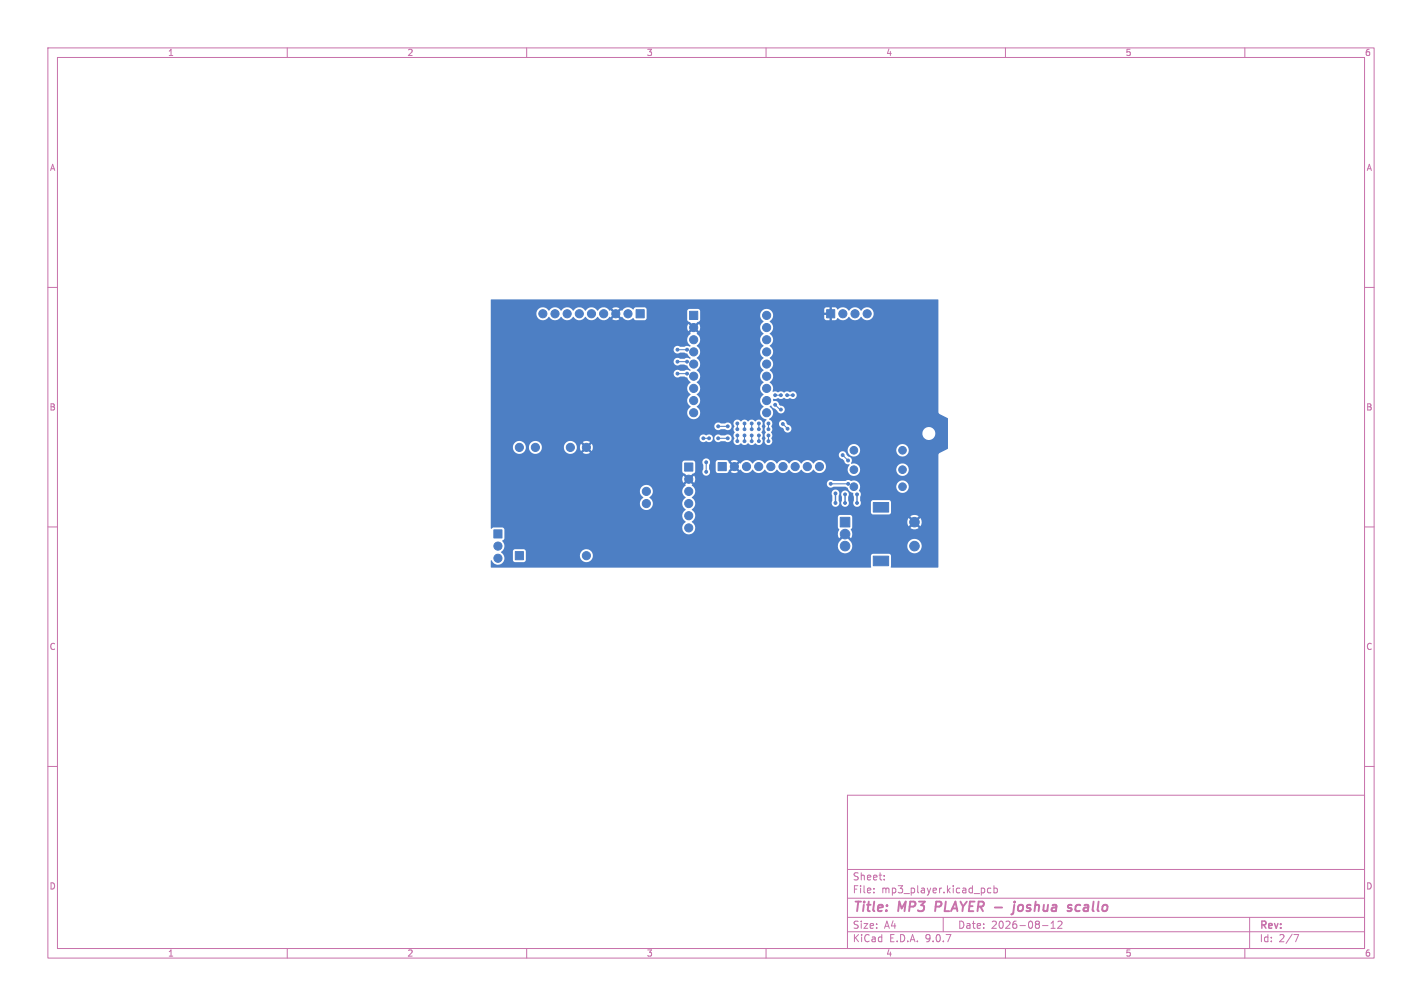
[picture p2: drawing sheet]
<svg xmlns="http://www.w3.org/2000/svg" width="297mm" height="210mm" viewBox="0 0 297 210" stroke-linecap="round" stroke-linejoin="round" font-family="sans-serif">
<defs><g id="words">
<g font-size="2.8" fill="#c872ab">
<text x="178" y="190.9">Title:</text>
<text x="187.7" y="190.9">MP3</text>
<text x="196.2" y="190.9">PLAYER -</text>
<text x="214.2" y="190.9">joshua</text>
<text x="226.3" y="190.9">scallo</text>
</g>
<g font-size="2.1" fill="#c872ab">
<text x="178" y="184">Sheet:</text>
<text x="178" y="186.7">File:</text>
<text x="184.1" y="186.7">mp3_player.kicad_pcb</text>
<text x="178" y="196.9">KiCad</text>
<text x="178" y="194.1">Size:</text>
<text x="184.7" y="194.1">A4</text>
<text x="185.7" y="196.9">E.D.A.</text>
<text x="193.3" y="196.9">9.0.7</text>
<text x="200" y="194.1">Date:</text>
<text x="207" y="194.1">2026-08-12</text>
<text x="263" y="194.3">Rev:</text>
<text x="263" y="196.9">Id:</text>
<text x="267.1" y="196.9">2/7</text>
</g>
<g font-size="1.8" fill="#c872ab">
<text x="35" y="11.9">1</text>
<text x="85" y="11.9">2</text>
<text x="135" y="11.9">3</text>
<text x="185" y="11.9">4</text>
<text x="235" y="11.9">5</text>
<text x="285" y="11.9">6</text>
<text x="10.3" y="35.9">A</text>
<text x="285.4" y="35.9">A</text>
<text x="10.3" y="85.9">B</text>
<text x="285.3" y="85.9">B</text>
<text x="10.3" y="135.9">C</text>
<text x="285.3" y="135.9">C</text>
<text x="10.3" y="185.9">D</text>
<text x="285.3" y="185.9">D</text>
<text x="35" y="199.9">1</text>
<text x="85" y="199.9">2</text>
<text x="135" y="199.9">3</text>
<text x="185" y="199.9">4</text>
<text x="235" y="199.9">5</text>
<text x="285" y="199.9">6</text>
</g>
</g></defs>
<g fill="none" stroke="#c872ab" stroke-width=".21">
<path d="M10 10h277v190h-277zM12 12h273v186h-273zM60 10v2M110 10v2M160 10v2M210 10v2M260 10v2M10 60h2M285 60h2M10 110h2M285 110h2M10 160h2"/>
<path d="M177 166h108v32h-108zM285 160h2M60 198v2M110 198v2M160 198v2M177 194.5h108M177 191.5h108M177 187.5h108M177 181.5h108M182.5 186.3v.1M182.5 185.5v.1M184.7 183.6v.1"/>
<path d="M184.7 182.8v.1M197 191.5v3M205.6 185.5v.8M207 185.5l-.5-.1-.3 .3 .2 .6h.6M207.6 185.5l.4-.1 .3 .3-.1 .6h-.6M207.6 184.9v1.5M210 198v2M217.7 193.2h1.2M219.5 193.8h.9M219.5 192.7l.5-.4v1.5M221.7 192.4v.5l-.8 .9h.9M260 198v2"/>
<path d="M261 191.5v6.5M270.2 195.1h1l-.6 1.5"/>
</g>
<path d="M195.6 188.2l-.3 2M211.8 188.9l-.2 1.7-.3 .3M211.9 188.2v.2M213.1 188.9l-.4 .4-.1 .5 .1 .3 .5 .1M225.6 189a.66 .66 0 0 0-.9 .3l-.1 .5 .1 .3h.8" fill="none" stroke="#c872ab" stroke-width=".4"/>
<g fill="#4d7fc4" stroke="#4d7fc4" stroke-width=".21">
<path d="M143 96.7h1.7v1.7h-1.7z"/>
<path d="M107.6 115.2h1.7v1.7h-1.7z"/>
<path d="M172.6 64.7h1.8v1.7h-1.8z"/>
<path d="M150 96.6h1.7v1.7h-1.7z"/>
<path d="M144 65h1.7v1.7h-1.7z"/>
<path d="M132.8 64.7h1.7v1.7h-1.7z"/>
<path d="M103.1 110.6h1.7v1.7h-1.7z"/>
<path d="M175.5 108h2v2h-2z"/>
<path d="M182.4 104.9h3.2v2h-3.2z"/>
<path d="M182.4 116.1h3.2v2h-3.2z"/>
<circle cx="143.8" cy="100" r=".85"/>
<circle cx="143.8" cy="102.6" r=".85"/>
<circle cx="143.8" cy="105.1" r=".85"/>
<circle cx="143.8" cy="107.7" r=".85"/>
<circle cx="143.8" cy="110.2" r=".85"/>
<circle cx="135" cy="102.6" r=".85"/>
<circle cx="135" cy="105.1" r=".85"/>
<circle cx="122.5" cy="116" r=".85"/>
<circle cx="122.5" cy="93.4" r=".85"/>
<circle cx="119.1" cy="93.4" r=".85"/>
<circle cx="111.8" cy="93.4" r=".85"/>
<circle cx="108.5" cy="93.4" r=".85"/>
<circle cx="176" cy="65.5" r=".85"/>
<circle cx="178.6" cy="65.5" r=".85"/>
<circle cx="181.1" cy="65.5" r=".85"/>
<circle cx="153.4" cy="97.4" r=".85"/>
<circle cx="155.9" cy="97.4" r=".85"/>
<circle cx="158.5" cy="97.4" r=".85"/>
<circle cx="161" cy="97.4" r=".85"/>
<circle cx="163.5" cy="97.4" r=".85"/>
<circle cx="166.1" cy="97.4" r=".85"/>
<circle cx="168.6" cy="97.4" r=".85"/>
<circle cx="171.2" cy="97.4" r=".85"/>
<circle cx="144.9" cy="68.4" r=".85"/>
<circle cx="144.9" cy="70.9" r=".85"/>
<circle cx="144.9" cy="73.5" r=".85"/>
<circle cx="144.9" cy="76" r=".85"/>
<circle cx="144.9" cy="78.5" r=".85"/>
<circle cx="144.9" cy="81.1" r=".85"/>
<circle cx="144.9" cy="83.6" r=".85"/>
<circle cx="144.9" cy="86.2" r=".85"/>
<circle cx="160.1" cy="86.2" r=".85"/>
<circle cx="160.1" cy="83.6" r=".85"/>
<circle cx="160.1" cy="81.1" r=".85"/>
<circle cx="160.1" cy="78.5" r=".85"/>
<circle cx="160.1" cy="76" r=".85"/>
<circle cx="160.1" cy="73.5" r=".85"/>
<circle cx="160.1" cy="70.9" r=".85"/>
<circle cx="160.1" cy="68.4" r=".85"/>
<circle cx="160.1" cy="65.8" r=".85"/>
<circle cx="131.2" cy="65.5" r=".85"/>
<circle cx="128.6" cy="65.5" r=".85"/>
<circle cx="126.1" cy="65.5" r=".85"/>
<circle cx="123.5" cy="65.5" r=".85"/>
<circle cx="121" cy="65.5" r=".85"/>
<circle cx="118.5" cy="65.5" r=".85"/>
<circle cx="115.9" cy="65.5" r=".85"/>
<circle cx="113.4" cy="65.5" r=".85"/>
<circle cx="188.5" cy="98" r=".8"/>
<circle cx="178.3" cy="98" r=".8"/>
<circle cx="188.5" cy="101.6" r=".8"/>
<circle cx="178.3" cy="101.6" r=".8"/>
<circle cx="104" cy="114" r=".85"/>
<circle cx="104" cy="116.5" r=".85"/>
<circle cx="176.5" cy="114" r="1"/>
<circle cx="176.5" cy="111.5" r="1"/>
<circle cx="191" cy="114" r="1"/>
<circle cx="191" cy="109" r="1"/>
<circle cx="188.5" cy="94" r=".8"/>
<circle cx="178.3" cy="94" r=".8"/>
<circle cx="141.5" cy="73" r=".3"/>
<circle cx="143.5" cy="73" r=".3"/>
<circle cx="143.5" cy="75.5" r=".3"/>
<circle cx="141.5" cy="75.5" r=".3"/>
<circle cx="143.5" cy="78" r=".3"/>
<circle cx="141.5" cy="78" r=".3"/>
<circle cx="154" cy="90.9" r=".3"/>
<circle cx="154" cy="88.4" r=".3"/>
<circle cx="154" cy="92.1" r=".3"/>
<circle cx="154" cy="89.6" r=".3"/>
<circle cx="158.5" cy="90.9" r=".3"/>
<circle cx="158.5" cy="89.6" r=".3"/>
<circle cx="158.5" cy="92.1" r=".3"/>
<circle cx="158.5" cy="88.4" r=".3"/>
<circle cx="164.4" cy="82.5" r=".3"/>
<circle cx="174.5" cy="103" r=".3"/>
<circle cx="165.6" cy="82.5" r=".3"/>
<circle cx="163.1" cy="82.5" r=".3"/>
<circle cx="161.9" cy="82.5" r=".3"/>
<circle cx="174.5" cy="105" r=".3"/>
<circle cx="146.9" cy="91.5" r=".3"/>
<circle cx="150" cy="91.5" r=".3"/>
<circle cx="152" cy="91.5" r=".3"/>
<circle cx="148.1" cy="91.5" r=".3"/>
<circle cx="157" cy="89.6" r=".3"/>
<circle cx="157" cy="88.4" r=".3"/>
<circle cx="157" cy="92.1" r=".3"/>
<circle cx="157" cy="90.9" r=".3"/>
<circle cx="155.5" cy="88.4" r=".3"/>
<circle cx="155.5" cy="89.6" r=".3"/>
<circle cx="155.5" cy="90.9" r=".3"/>
<circle cx="155.5" cy="92.1" r=".3"/>
<circle cx="164.5" cy="89.5" r=".3"/>
<circle cx="176" cy="95" r=".3"/>
<circle cx="177.1" cy="96.1" r=".3"/>
<circle cx="163.5" cy="88.5" r=".3"/>
<circle cx="176.5" cy="105" r=".3"/>
<circle cx="163.1" cy="85.5" r=".3"/>
<circle cx="176.5" cy="103.2" r=".3"/>
<circle cx="161.9" cy="84.5" r=".3"/>
<circle cx="152" cy="89" r=".3"/>
<circle cx="147.5" cy="96.5" r=".3"/>
<circle cx="147.5" cy="98.5" r=".3"/>
<circle cx="150" cy="89" r=".3"/>
<circle cx="160.5" cy="92.1" r=".3"/>
<circle cx="173.5" cy="101" r=".3"/>
<circle cx="160.5" cy="89.6" r=".3"/>
<circle cx="179" cy="103.2" r=".3"/>
<circle cx="177.2" cy="101" r=".3"/>
<circle cx="179" cy="105" r=".3"/>
<circle cx="160.5" cy="88.4" r=".3"/>
<circle cx="160.5" cy="90.9" r=".3"/>
</g>
<g fill="none" stroke="#4d7fc4" stroke-width=".21">
<path d="M141.5 73h2M141.5 75.5h2M141.5 78h2M146.9 91.5h1.2M147.5 96.5v2M150 91.5h2M150 89h2M154 88.4v1.2M154 90.9v1.2M155.5 88.4v1.2M155.5 90.9v1.2M157 88.4v1.2"/>
<path d="M157 90.9v1.2M158.5 88.4v1.2M158.5 90.9v1.2M160.5 88.4v1.2M160.5 90.9v1.2M161.9 82.5h1.2M161.9 84.5l1 1h.2M163.5 88.5l1 1M164.4 82.5h1.2M176 95l1.1 1.1M173.5 101h3.6"/>
</g>
<path d="M174.5 103v2M176.5 103.2v1.8M179 103.2v1.8" fill="none" stroke="#4d7fc4" stroke-width=".3"/>
<path d="M102.5 62.6l93.4-.1 .1 .1v23.5l.2 .3 1.8 1v6.2l-1.8 1-.2 .3-.1 23.6h-9.7l-.2-.1 .1-2.4-.5-.4h-3.2l-.4 .1-.1 .4 .1 2.3-.2 .1h-79.2l-.1-.1v-1.3l.2-.1a1.38 1.38 0 0 0 2.2 .5 1.38 1.38 0 0 0-.3-2.2l.2-.2h2.3v1.9l.5 .4 2-.1 .2-.3v-1.1h11.3a1.35 1.35 0 0 0 1.9 1.4 1.35 1.35 0 0 0 .4-2.3 1.35 1.35 0 0 0-2.2 .7l-.1 .2h-11.3v-.9l-.4-.4-1.9 .1-.4 .4h-2.3a1.46 1.46 0 0 0 .1-2.2l.4-.5 .1-1.8-.2-.3-.3-.2h-1.8l-.4 .3-.2-.1v-7.8h31.1l.1 .6 .6 .8a1.37 1.37 0 0 0-.2 2.1 1.37 1.37 0 0 0 2.1-.1 1.37 1.37 0 0 0-.6-2.1 1.37 1.37 0 0 0 .2-2.3 1.37 1.37 0 0 0-2.2 1h-31.1v-5.9h40l.1 2 1.1 1-.3 .3-.7-.6a1.34 1.34 0 0 0 0 1.5l.7-.6 .3 .3-.6 .7 .1 .2a1.44 1.44 0 0 0 0 2.5 1.48 1.48 0 0 0 0 2.5 1.48 1.48 0 0 0 0 2.5 1.39 1.39 0 0 0-.4 2.2 1.39 1.39 0 0 0 2.1-.1 1.39 1.39 0 0 0-.4-2.1l.5-.5 .2-.4h29.8v2.1l.3 .5a1.48 1.48 0 0 0 0 1.8l.7-.8 .4 .4-.8 .8a1.51 1.51 0 0 0 .3 2.6 1.51 1.51 0 0 0 2.1-1.5h11.5v.2a1.51 1.51 0 0 0 2.3 1.2 1.51 1.51 0 0 0 0-2.6 1.51 1.51 0 0 0-2.3 1.2h-11.5l-.2-.7-1.2-1.2 .4-.4 .8 .7a2.5 2.5 0 0 0-.1-1.9l.3-.3v-1.2h11.5l.3 1 .7-.8 .4 .4-.8 .7a1.48 1.48 0 0 0 1.8 0l-.8-.7 .4-.4 .8 .7a1.49 1.49 0 0 0-.1-1.7l-.7 .8-.4-.4 .7-.8a1.49 1.49 0 0 0-1.7 .1l.8 .7-.4 .4-.7-.8-.3 .8h-11.5v-1l-.5-.4h-2.1l-.4 .5h-29.8a2.07 2.07 0 0 0-.7-1.7 1.43 1.43 0 0 0 0-2.5l.7-.9h28.5l.1 1.7a.81 .81 0 0 0 .8 1.2 .81 .81 0 0 0 .6-1.3l.1-1.4h.4l.1 1.4a.82 .82 0 0 0 .1 1.1 .82 .82 0 0 0 1.2 0 .82 .82 0 0 0 .1-1.1v-.9a.8 .8 0 0 0-.4-1.2 .8 .8 0 0 0-1.1 .7h-.4a.8 .8 0 0 0-.7-.9 .8 .8 0 0 0-.9 .7h-28.5a2.06 2.06 0 0 0-.7-1.7h.1l-.2-.3h28.3v.2a.84 .84 0 0 0 1.4 .5h2.5l.3 .2a2.23 2.23 0 0 0 1.3 1.2l.1 1.5a.81 .81 0 0 0 .5 1.3 .81 .81 0 0 0 1-.9h2.1v2.1l.4 .4h3.3l.5-.4v-2.1l-.3-.4-3.4-.1-.4 .1-.1 .4h-2.1l-.1-.4 .1-1.2-.1-.5a.51 .51 0 0 1-.3-.4 .51 .51 0 0 1 .2-.5v-.4h7.6v.2a1.3 1.3 0 0 0 2 1 1.3 1.3 0 0 0 0-2.2 1.3 1.3 0 0 0-2 1l-7.6-.1a1.42 1.42 0 0 0-1.9-1 .87 .87 0 0 0-1.1 0h-2.6a.8 .8 0 0 0-1.3 .5h-28.3l-.4-.4 .3-.3 .7 .6a1.33 1.33 0 0 0 0-1.5l-.7 .6-.3-.3 1.2-1.1-.1-2.1h1.6l.2 .7v.9a.81 .81 0 0 0 .1 1.1 .81 .81 0 0 0 1.1-.1 .81 .81 0 0 0 0-1.1v-.8l.2-.6h1.2v1.9l.2 .3h2.1l1.1-1.2 .4 .4-.7 .6a1.33 1.33 0 0 0 1.5 0l-.6-.6 .4-.4 .6 .7 .2-.1a1.43 1.43 0 0 0 2.5-.1 1.48 1.48 0 0 0 2.5 0 1.48 1.48 0 0 0 2.6 0 1.48 1.48 0 0 0 2.5 0 1.48 1.48 0 0 0 2.6 0 1.48 1.48 0 0 0 2.5 0 1.39 1.39 0 0 0 2.1 .5 1.39 1.39 0 0 0 0-2.2 1.39 1.39 0 0 0-2.1 .5 1.48 1.48 0 0 0-2.6 0 1.48 1.48 0 0 0-2.5 0 1.48 1.48 0 0 0-2.5 0 1.48 1.48 0 0 0-2.6 0 1.48 1.48 0 0 0-2.5 0 1.48 1.48 0 0 0-2.6 0l-.1-.2-.6 .7-.4-.4 .6-.7a1.34 1.34 0 0 0-1.5 .1l.7 .6-.4 .4-1.1-1.2h-1.9l-.4 .4-1.2-.1a.8 .8 0 0 0-.8-.7 .8 .8 0 0 0-.8 .7h-1.6l-.4-.3h-1.7l-.4 .2-.1 .3h-40v-1.7h72.7a.88 .88 0 0 0 .8 .9l.3 .4a.92 .92 0 0 0 1.1 .8 1.37 1.37 0 0 0-.3 1.6 1.37 1.37 0 0 0 1.5 .7l.8-.5 .2-.9h7.6a1.3 1.3 0 0 0 1.8 1.4 1.3 1.3 0 0 0 .3-2.2 1.3 1.3 0 0 0-2.1 .6v.2h-7.6a1.41 1.41 0 0 0-1.8-1.1 .95 .95 0 0 0-.7-1.5l-.3-.4a.8 .8 0 0 0-.8-.7 .8 .8 0 0 0-.8 .7h-72.7v-1.6h4.6v.2a1.35 1.35 0 0 0 1.5 1.3 1.35 1.35 0 0 0 1.2-1.5h.7v.2a1.35 1.35 0 0 0 1.4 1.3 1.35 1.35 0 0 0 1.3-1.5h4.6v.2a1.35 1.35 0 0 0 1.4 1.3 1.35 1.35 0 0 0 1.3-1.5h.6l.3 .9 .6-.7 .3 .4-.5 .7a1.34 1.34 0 0 0 1.4-.1l-.6-.6 .4-.4 .6 .7 .1-.3h53.3v.2a1.3 1.3 0 0 0 1.4 1.2 1.3 1.3 0 0 0 1.2-1.4h7.6v.2a1.3 1.3 0 0 0 2 1 1.3 1.3 0 0 0 0-2.2 1.3 1.3 0 0 0-2 1h-7.6v-.2a1.3 1.3 0 0 0-1.4-1 1.3 1.3 0 0 0-1.2 1.2h-53.3l.1-.6-.2-.7-.6 .7-.4-.4 .6-.6a1.33 1.33 0 0 0-1.5 0l.6 .6-.3 .4-.6-.7-.3 .7h-.6a1.35 1.35 0 0 0-1.4-1.3 1.35 1.35 0 0 0-1.3 1.3h-4.6l-.1-.2a1.35 1.35 0 0 0-1.4-1.1 1.35 1.35 0 0 0-1.2 1.3h-.7v-.2a1.35 1.35 0 0 0-1.4-1.1 1.35 1.35 0 0 0-1.3 1.3h-4.6v-1.9h43.6v.2a1.01 1.01 0 0 0 1.5 .5 .8 .8 0 0 0 .9 .1 .8 .8 0 0 0 .4-.8h.3v.2a.83 .83 0 0 0 1.4 .5h.9a.81 .81 0 0 0 1.1-.1 .81 .81 0 0 0-.1-1.1 .81 .81 0 0 0-1.1 0h-.9a.8 .8 0 0 0-1.3 .5h-.3a1.02 1.02 0 0 0-1.5-.5 .8 .8 0 0 0-1.3 .5h-43.6v-2.5h46.7v.2a.84 .84 0 0 0 1.4 .5h.9a.8 .8 0 0 0 1.2-.1 .8 .8 0 0 0-.3-1.2h.8l.2 .6a1.37 1.37 0 0 0 0 1.4 1.09 1.09 0 0 0 0 1.2 .85 .85 0 0 0 .1 1.3 .85 .85 0 0 0 1.3-.3 .92 .92 0 0 0 1.5 0 .92 .92 0 0 0 1.5 0 .85 .85 0 0 0 1.2 .2 .85 .85 0 0 0 .1-1.2l.2-.5-.1-.5a.4 .4 0 0 1 .1-.7l-.2-.8a.86 .86 0 0 0-.1-1.2 .86 .86 0 0 0-1.3 .2l-.1-.1a.89 .89 0 0 0-1.4 .1l-.1-.1a.89 .89 0 0 0-1.4 .1l-.1-.1a.8 .8 0 0 0-.8-.3 .8 .8 0 0 0-.6 .7l-1.3-.1-.5 .2h-.9a.8 .8 0 0 0-1.3 .5h-46.7v-16h38.2v.2a.83 .83 0 0 0 1.4 .5l1 .1a.68 .68 0 0 1 .7 .6l.4 .4-.1 .2a1.03 1.03 0 0 0-1.2 0h-.9a.81 .81 0 0 0-1.1 .1 .81 .81 0 0 0 .1 1.1 .81 .81 0 0 0 1.1 0l1 .1a.69 .69 0 0 1 .7 .7l.4 .3-.1 .2a.93 .93 0 0 0-1.2 0h-.9a.81 .81 0 0 0-1.1 .1 .81 .81 0 0 0 .1 1.1 .81 .81 0 0 0 1.1 0l1 .1a.71 .71 0 0 1 .7 .7l.4 .5a1.43 1.43 0 0 0 0 2.5 1.48 1.48 0 0 0 0 2.5 1.39 1.39 0 0 0-.4 2.1 1.39 1.39 0 0 0 2.2 0 1.39 1.39 0 0 0-.5-2.1 1.48 1.48 0 0 0 0-2.6 1.48 1.48 0 0 0 0-2.5 1.48 1.48 0 0 0 0-2.5 1.48 1.48 0 0 0 0-2.6 1.48 1.48 0 0 0 0-2.5 1.48 1.48 0 0 0 0-2.6l.1-.1-.6-.6 .4-.4 .6 .6a1.34 1.34 0 0 0 0-1.5l-.6 .7-.4-.4 1.2-1v-1.2h12.6l.2 .8 .5 .6a1.48 1.48 0 0 0 0 2.6 1.48 1.48 0 0 0 0 2.5 1.48 1.48 0 0 0 0 2.5 1.48 1.48 0 0 0 0 2.6 1.48 1.48 0 0 0 0 2.5 1.48 1.48 0 0 0 0 2.6 1.48 1.48 0 0 0 0 2.5 1.45 1.45 0 0 0-.7 1.6 1.45 1.45 0 0 0 1.3 1.1 1.23 1.23 0 0 0-.2 1.5 1.15 1.15 0 0 0 0 1.2 1.09 1.09 0 0 0 0 1.2 .83 .83 0 0 0 .1 1.2 .83 .83 0 0 0 1.1-.1 .83 .83 0 0 0 0-1.1l.2-.5-.2-.6h31.5a1.35 1.35 0 0 0 1.9 1.4 1.35 1.35 0 0 0 .4-2.3 1.35 1.35 0 0 0-2.2 .7l-.1 .2h-31.5l-.1-.1a1.53 1.53 0 0 0 .1-1.4l.2-.5h1.4a1.35 1.35 0 0 0 1 1.1 .82 .82 0 0 0 .8 .8 .82 .82 0 0 0 .8-.8 .82 .82 0 0 0-.8-.8l-.2-.3a.8 .8 0 0 0-.8-.7 .8 .8 0 0 0-.8 .7h-1.4l-.2-.5-.5-.4a1.59 1.59 0 0 0 .2-2.7l.3-.1 .3 .4 .5 .2 .4 .5a.81 .81 0 0 0 1 .5 .81 .81 0 0 0 .6-1 .81 .81 0 0 0-.9-.6l-.3-.3a.91 .91 0 0 0-1.2-.7v-.4h.5l.4-.2a1.23 1.23 0 0 0 1.4 0 1.09 1.09 0 0 0 1.2 0 .83 .83 0 0 0 1.2-.1 .83 .83 0 0 0-.1-1.1 .83 .83 0 0 0-1.1 0h-.1a1.15 1.15 0 0 0-1.2 0 1.09 1.09 0 0 0-1.2 0l-.5-.2-.6 .1a1.66 1.66 0 0 0-.6-2 1.48 1.48 0 0 0 0-2.5 1.48 1.48 0 0 0 0-2.6 1.48 1.48 0 0 0 0-2.5 1.48 1.48 0 0 0 0-2.6 1.48 1.48 0 0 0 0-2.5 1.41 1.41 0 0 0-.1-2.5h11.5v.7h.9v.5h-.9v.7l.2 .3 .9 .1v-1h.5v1l.8-.1 .3-.4a1.49 1.49 0 0 0 2.4-.3 1.48 1.48 0 0 0 2.6 0 1.39 1.39 0 0 0 2.1 .5 1.39 1.39 0 0 0 0-2.2 1.39 1.39 0 0 0-2.2 .5 1.48 1.48 0 0 0-2.5 0 1.52 1.52 0 0 0-2.4-.3l-.3-.4h-.8v.9h-.5v-.9h-.9l-.2 .4-11.9-.1a1.35 1.35 0 0 0-1.5 1.2h-12.6v-.8l-.2-.4h-2.1l-.4 .4v1.9l1.3 1.1-.4 .4-.6-.7a1.33 1.33 0 0 0 0 1.5l.6-.6 .4 .4-.7 .6 .1 .2a1.59 1.59 0 0 0 0 2.5l-.2 .2a1.04 1.04 0 0 0-1.1 0h-.9a.8 .8 0 0 0-1.3 .5h-38.2v-7.5h9.5v.2a1.41 1.41 0 0 0 1.2 1.2 1.41 1.41 0 0 0 1.5-.7 1.48 1.48 0 0 0 2.5 0 1.48 1.48 0 0 0 2.5 0 1.48 1.48 0 0 0 2.6 0 1.48 1.48 0 0 0 2.5 0 1.48 1.48 0 0 0 2.6 0l.1 .2 .6-.7 .4 .4-.6 .7a1.34 1.34 0 0 0 1.5-.1l-.7-.6 .4-.4 .6 .7 .3-.1a1.46 1.46 0 0 0 2.3 .2l.5 .5 1.9-.1 .4-.4-.1-1.9-.2-.3h-2.1l-.4 .4a1.57 1.57 0 0 0-2.4 .3l-.2-.2-.6 .7-.4-.4 .6-.7a1.34 1.34 0 0 0-1.4 .1l.6 .6-.4 .4-.6-.7-.2 .1a1.43 1.43 0 0 0-2.5 .1 1.48 1.48 0 0 0-2.5 0 1.48 1.48 0 0 0-2.6 0 1.48 1.48 0 0 0-2.5 0 1.48 1.48 0 0 0-2.6 0 1.4 1.4 0 0 0-1.5-.7 1.4 1.4 0 0 0-1.1 1.2h-9.5z" fill="#4d7fc4"/>
<use href="#words"/>
</svg>
